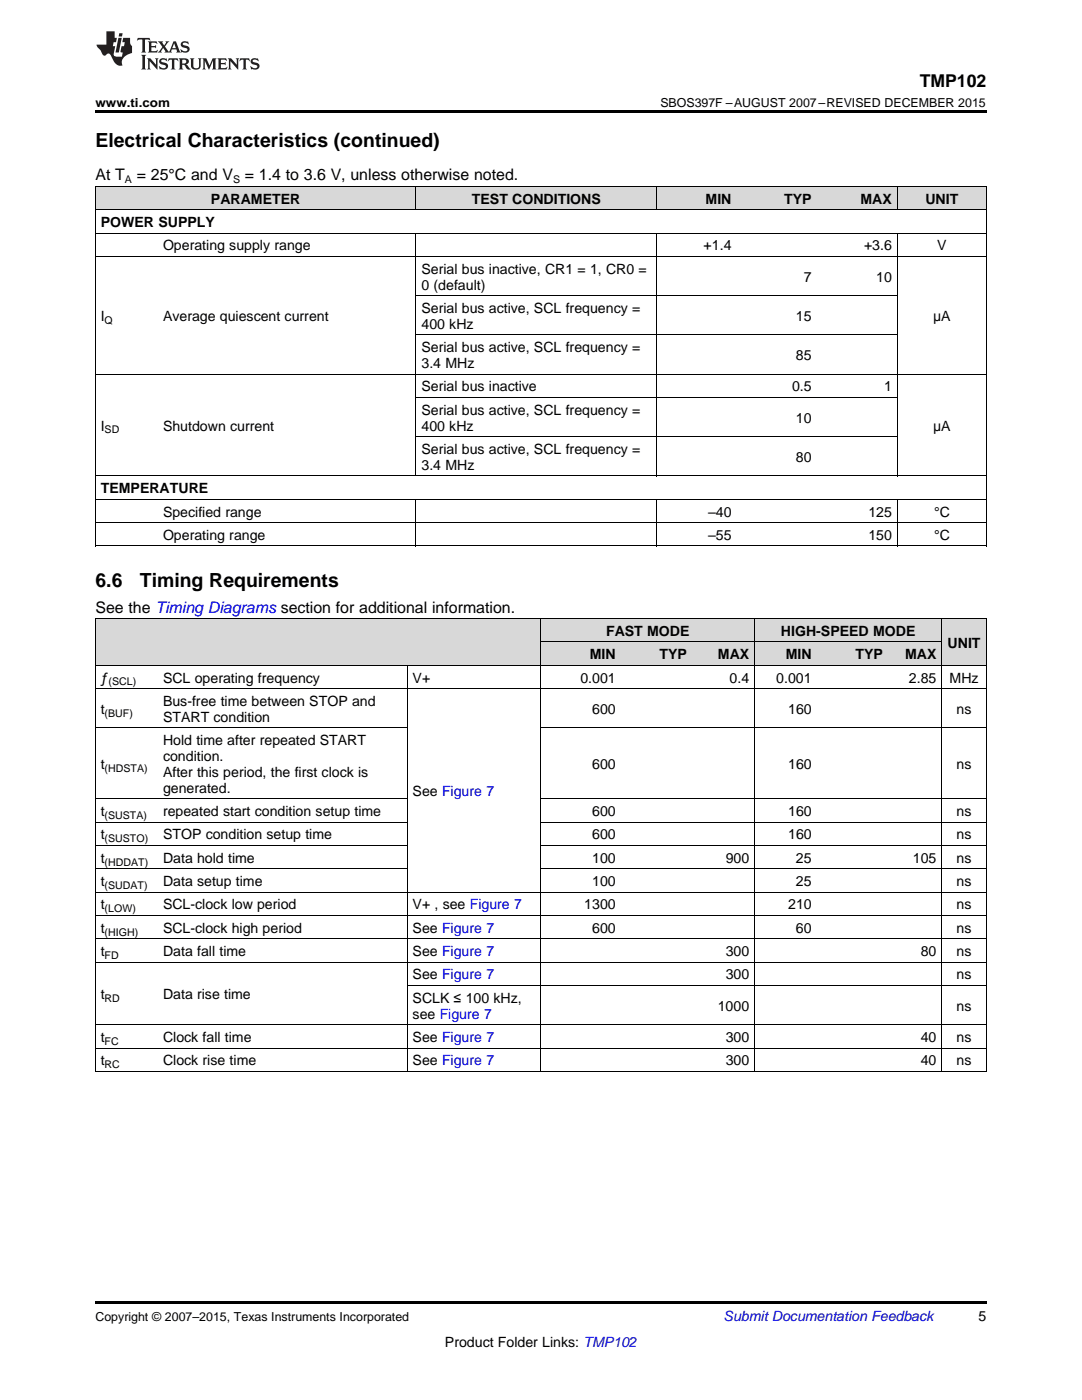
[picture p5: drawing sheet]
<svg xmlns="http://www.w3.org/2000/svg" width="216mm" height="279mm" viewBox="0 0 216 279" stroke-linecap="round" stroke-linejoin="round" font-family="sans-serif">
<defs><g id="words">
<g font-size="3.9">
<text x="19" y="29.3">Electrical Characteristics (continued)</text>
<text x="19" y="117.1">6.6</text>
<text x="27.9" y="117.1">Timing Requirements</text>
</g>
<text font-size="3.5" x="183.5" y="17.3">TMP102</text>
<g font-size="3.2">
<text x="19" y="36">At T</text>
<text x="27.3" y="36">= 25°C and V</text>
<text x="48.9" y="36">= 1.4 to 3.6 V, unless otherwise noted.</text>
<text x="19" y="122.2">See the Timing Diagrams section for additional information.</text>
</g>
<g font-size="2.8">
<text x="42.1" y="40.6">PARAMETER</text>
<text x="94.2" y="40.6">TEST CONDITIONS</text>
<text x="140.8" y="40.6">MIN</text>
<text x="156.5" y="40.6">TYP</text>
<text x="171.7" y="40.6">MAX</text>
<text x="184.6" y="40.6">UNIT</text>
<text x="20.1" y="45.3">POWER SUPPLY</text>
<text x="32.5" y="50">Operating supply range</text>
<text x="140.4" y="50">+1.4</text>
<text x="172.4" y="50">+3.6</text>
<text x="187" y="50">V</text>
<text x="84.1" y="54.6">Serial bus inactive, CR1 = 1, CR0 =</text>
<text x="84.1" y="57.8">0 (default)</text>
<text x="160.4" y="56.2">7</text>
<text x="174.8" y="56.2">10</text>
<text x="20.1" y="64">I</text>
<text x="32.5" y="64">Average quiescent current</text>
<text x="84.1" y="62.4">Serial bus active, SCL frequency =</text>
<text x="84.1" y="65.6">400 kHz</text>
<text x="158.8" y="64">15</text>
<text x="186.2" y="64">μA</text>
<text x="84.1" y="70.3">Serial bus active, SCL frequency =</text>
<text x="158.8" y="71.9">85</text>
<text x="84.1" y="73.4">3.4 MHz</text>
<text x="84.1" y="78.1">Serial bus inactive</text>
<text x="84.1" y="82.8">Serial bus active, SCL frequency =</text>
<text x="158" y="78.1">0.5</text>
<text x="176.4" y="78.1">1</text>
<text x="20.1" y="85.9">I</text>
<text x="32.5" y="85.9">Shutdown current</text>
<text x="84.1" y="85.9">400 kHz</text>
<text x="158.8" y="84.3">10</text>
<text x="186.2" y="85.9">μA</text>
<text x="84.1" y="90.6">Serial bus active, SCL frequency =</text>
<text x="84.1" y="93.8">3.4 MHz</text>
<text x="158.8" y="92.2">80</text>
<text x="20.1" y="98.4">TEMPERATURE</text>
<text x="32.5" y="103.1">Specified range</text>
<text x="32.5" y="107.7">Operating range</text>
<text x="141.3" y="103.1">–40</text>
<text x="141.3" y="107.7">–55</text>
<text x="173.3" y="103.1">125</text>
<text x="173.3" y="107.7">150</text>
<text x="186.4" y="103.1">°C</text>
<text x="186.4" y="107.7">°C</text>
<text x="117.7" y="131.6">MIN</text>
<text x="120.9" y="126.9">FAST MODE</text>
<text x="131.6" y="131.6">TYP</text>
<text x="143.3" y="131.6">MAX</text>
<text x="155.8" y="126.9">HIGH-SPEED MODE</text>
<text x="156.8" y="131.6">MIN</text>
<text x="170.7" y="131.6">TYP</text>
<text x="180.6" y="131.6">MAX</text>
<text x="189.1" y="129.2">UNIT</text>
<text x="20.1" y="136.2">ƒ</text>
<text x="32.5" y="136.2">SCL operating frequency</text>
<text x="82.3" y="136.2">V+</text>
<text x="115.8" y="136.2">0.001</text>
<text x="145.6" y="136.2">0.4</text>
<text x="154.9" y="136.2">0.001</text>
<text x="181.4" y="136.2">2.85</text>
<text x="189.5" y="136.2">MHz</text>
<text x="20.1" y="142.5">t</text>
<text x="32.5" y="140.9">Bus-free time between STOP and</text>
<text x="118.2" y="142.5">600</text>
<text x="157.3" y="142.5">160</text>
<text x="190.9" y="142.5">ns</text>
<text x="32.5" y="144">START condition</text>
<text x="32.5" y="148.7">Hold time after repeated START</text>
<text x="20.1" y="153.5">t</text>
<text x="32.5" y="151.9">condition.</text>
<text x="32.5" y="155">After this period, the first clock is</text>
<text x="118.2" y="153.5">600</text>
<text x="157.3" y="153.5">160</text>
<text x="190.9" y="153.5">ns</text>
<text x="32.5" y="158.2">generated.</text>
<text x="82.3" y="158.9">See Figure 7</text>
<text x="20.1" y="162.9">t</text>
<text x="20.1" y="167.5">t</text>
<text x="32.5" y="162.9">repeated start condition setup time</text>
<text x="32.5" y="167.5">STOP condition setup time</text>
<text x="118.2" y="162.9">600</text>
<text x="118.2" y="167.5">600</text>
<text x="157.3" y="162.9">160</text>
<text x="157.3" y="167.5">160</text>
<text x="190.9" y="162.9">ns</text>
<text x="190.9" y="167.5">ns</text>
<text x="20.1" y="172.2">t</text>
<text x="32.5" y="172.2">Data hold time</text>
<text x="118.2" y="172.2">100</text>
<text x="144.8" y="172.2">900</text>
<text x="158.8" y="172.2">25</text>
<text x="182.1" y="172.2">105</text>
<text x="190.9" y="172.2">ns</text>
<text x="20.1" y="176.8">t</text>
<text x="32.5" y="176.8">Data setup time</text>
<text x="118.2" y="176.8">100</text>
<text x="158.8" y="176.8">25</text>
<text x="190.9" y="176.8">ns</text>
<text x="20.1" y="181.5">t</text>
<text x="32.5" y="181.5">SCL-clock low period</text>
<text x="82.3" y="181.5">V+ , see Figure 7</text>
<text x="116.6" y="181.5">1300</text>
<text x="157.3" y="181.5">210</text>
<text x="190.9" y="181.5">ns</text>
<text x="20.1" y="186.2">t</text>
<text x="20.1" y="190.8">t</text>
<text x="32.5" y="186.2">SCL-clock high period</text>
<text x="32.5" y="190.8">Data fall time</text>
<text x="82.3" y="186.2">See Figure 7</text>
<text x="82.3" y="190.8">See Figure 7</text>
<text x="118.2" y="186.2">600</text>
<text x="144.8" y="190.8">300</text>
<text x="158.8" y="186.2">60</text>
<text x="183.7" y="190.8">80</text>
<text x="190.9" y="186.2">ns</text>
<text x="190.9" y="190.8">ns</text>
<text x="82.3" y="195.5">See Figure 7</text>
<text x="144.8" y="195.5">300</text>
<text x="190.9" y="195.5">ns</text>
<text x="20.1" y="199.4">t</text>
<text x="32.5" y="199.4">Data rise time</text>
<text x="82.3" y="200.1">SCLK ≤ 100 kHz,</text>
<text x="82.3" y="203.3">see Figure 7</text>
<text x="143.2" y="201.7">1000</text>
<text x="190.9" y="201.7">ns</text>
<text x="20.1" y="208">t</text>
<text x="32.5" y="208">Clock fall time</text>
<text x="82.3" y="208">See Figure 7</text>
<text x="144.8" y="208">300</text>
<text x="183.7" y="208">40</text>
<text x="190.9" y="208">ns</text>
<text x="20.1" y="212.6">t</text>
<text x="32.5" y="212.6">Clock rise time</text>
<text x="82.3" y="212.6">See Figure 7</text>
<text x="144.8" y="212.6">300</text>
<text x="183.7" y="212.6">40</text>
<text x="190.9" y="212.6">ns</text>
<text x="195.3" y="263.6">5</text>
<text x="88.8" y="268.9">Product Folder Links: TMP102</text>
</g>
<text font-size="2.8" fill="#0000c8" x="144.4" y="263.6">Submit Documentation Feedback</text>
<g font-size="2.5">
<text x="19" y="21.4">www.ti.com</text>
<text x="131.8" y="21.4">SBOS397F –AUGUST 2007–REVISED DECEMBER 2015</text>
<text x="19" y="263.6">Copyright © 2007–2015, Texas Instruments Incorporated</text>
</g>
<g font-size="2.1">
<text x="24.9" y="36.6">A</text>
<text x="46.5" y="36.6">S</text>
<text x="20.9" y="64.6">Q</text>
<text x="20.9" y="86.5">SD</text>
<text x="21.7" y="136.8">(SCL)</text>
<text x="20.9" y="143">(BUF)</text>
<text x="20.9" y="154">(HDSTA)</text>
<text x="20.9" y="163.4">(SUSTA)</text>
<text x="20.9" y="168.1">(SUSTO)</text>
<text x="20.9" y="172.8">(HDDAT)</text>
<text x="20.9" y="177.4">(SUDAT)</text>
<text x="20.9" y="182.1">(LOW)</text>
<text x="20.9" y="186.7">(HIGH)</text>
<text x="20.9" y="191.4">FD</text>
<text x="20.9" y="200">RD</text>
<text x="20.9" y="208.5">FC</text>
<text x="20.9" y="213.2">RC</text>
</g>
</g></defs>
<g fill="#d8d8d8">
<path d="M19 123.5h12.5v9.3h-12.5z"/>
<path d="M31.5 123.5h49.8v9.3h-49.8z"/>
<path d="M81.3 123.5h26.6v9.3h-26.6z"/>
<path d="M107.9 128.2h16v4.6h-16z"/>
<path d="M123.9 128.2h14.2v4.6h-14.2z"/>
<path d="M138.1 128.2h12.5v4.6h-12.5z"/>
<path d="M150.6 128.2h12.5v4.6h-12.5z"/>
<path d="M163.1 128.2h14.2v4.6h-14.2z"/>
<path d="M177.3 128.2h10.7v4.6h-10.7z"/>
<path d="M188 123.5h8.8v9.3h-8.8z"/>
<path d="M107.9 123.5h16v4.7h-16z"/>
<path d="M123.9 123.5h14.2v4.7h-14.2z"/>
<path d="M138.1 123.5h12.5v4.7h-12.5z"/>
<path d="M150.6 123.5h12.5v4.7h-12.5z"/>
<path d="M163.1 123.5h14.2v4.7h-14.2z"/>
<path d="M177.3 123.5h10.7v4.7h-10.7z"/>
<path d="M19 37.3h12.5v4.6h-12.5z"/>
<path d="M31.5 37.3h35.5v4.6h-35.5z"/>
<path d="M67 37.3h16v4.6h-16z"/>
<path d="M83 37.3h48.1v4.6h-48.1z"/>
<path d="M131.1 37.3h15.9v4.6h-15.9z"/>
<path d="M147 37.3h16.1v4.6h-16.1z"/>
<path d="M163.1 37.3h16v4.6h-16z"/>
<path d="M179.1 37.3h17.7v4.6h-17.7z"/>
</g>
<path d="M19 22h177.8v.5h-177.8zM19 213.9h.2zM81.2 213.9h.1zM107.8 213.9h.1zM123.8 213.9h.1zM138 213.9h.1zM150.5 213.9h.1zM162.9 213.9h.2zM187.9 213.9h.1zM196.7 213.9h.1zM19 259.7h177.8v.5h-177.8z" fill="#000"/>
<g fill="none" stroke="#000" stroke-width=".2">
<path d="M19 37.2h177.8M19.1 37.2v71.8M83 37.2v4.7M131 37.2v4.7M179 37.2v4.7M196.8 37.2v71.8M19 51.2h177.8M19 46.5h177.8M19 41.9h177.8M83 46.6v48.4M83 59h96M131 46.6v48.4"/>
<path d="M179 46.6v48.4M19 74.7h177.8M83 79.3h96M83 66.8h96M19 99.6h177.8M19 95h177.8M83 99.7v9.3M83 87.2h96M131 99.7v9.3M179 99.7v9.3M19 109h177.8M19 104.3h177.8"/>
<path d="M19 137.4h177.8M19 132.8h177.8M19 123.5h177.8M19.1 123.5v90.4M81.2 132.8v81.1M107.9 123.5v90.4M107.9 128.1h80M150.5 123.5v90.4M187.9 123.5v90.4M196.8 123.5v90.4M19 159.4h62.2M19 145.3h62.2"/>
<path d="M107.9 159.4h88.9M107.9 145.3h88.9M19 178.1h177.8M19 173.4h62.2M19 168.8h62.2M19 164.1h62.2M107.9 173.4h88.9M107.9 168.8h88.9M107.9 164.1h88.9M19 192h177.8M19 187.4h177.8M19 182.7h177.8"/>
<path d="M81.3 196.7h115.5M19 213.8h177.8M19 209.2h177.8M19 204.5h177.8"/>
</g>
<g fill="#231f20">
<path d="M27.5 7.6l-.1 .5 .4-.2h.6v.1v2.1l-.2 .4h1l-.3-.4v-2.1l.1-.1h.5l.5 .2-.2-.5zM29.5 8.3l.2 .3v1.5l-.2 .4h1.8l.2-.6a1.04 1.04 0 0 1-1.3 .2v-.7h.6l.3 .2v-.6l-.3 .2h-.6v-.6l.8-.1 .4 .3-.2-.5zM31.5 8.3l.9 1.1-.9 1.1h.8l-.2-.2 .5-.7 .4 .7-.2 .2h1.5l-.1-.2 .1-.4h.9l.1 .4-.2 .2h1l-.3-.3-.7-1.9h-.5l-.9 2-.8-1 .9-1h-.8l.1 .3-.3 .5-.4-.6 .2-.2zM34.7 8.6l.4 1h-.7zM36.3 8.4a.63 .63 0 0 0-.2 .7 .63 .63 0 0 0 .6 .4l.6 .2 .1 .2a.75 .75 0 0 1-.7 .4 .75 .75 0 0 1-.6-.5l.1 .7 .1-.1a1.11 1.11 0 0 0 1.5-.6 1.13 1.13 0 0 0-1.2-.8l-.1-.4a1.04 1.04 0 0 1 1.2 .2l-.2-.5-.1 .1-.5-.2zM28.2 10.9l.2 .4v2.2l-.2 .4h1l-.3-.4v-2.2l.3-.4zM29.3 11.6l.3 .4v1.5l-.3 .4h.8l-.2-.4v-1.3l1.5 1.7v-1.9l.2-.4h-.7l.2 .4v.9l-1.1-1.3zM32 11.8a.62 .62 0 0 0-.2 .7 .62 .62 0 0 0 .6 .4l.6 .1 .1 .3a.76 .76 0 0 1-.7 .3 .76 .76 0 0 1-.6-.4l.1 .7 .1-.1a1.11 1.11 0 0 0 1.5-.6 1.13 1.13 0 0 0-1.2-.8l-.1-.4a1.04 1.04 0 0 1 1.2 .2l-.2-.6-.1 .1-.5-.1zM33.7 11.6l-.2 .6a.61 .61 0 0 1 .8-.3v1.6l-.2 .4h.9l-.2-.4v-1.6a.63 .63 0 0 1 .8 .3l-.2-.6zM35.6 11.6l.3 .4v1.5l-.3 .4h1l-.2-.2v-.8l.5 .2a.76 .76 0 0 0 1.2 .7l-1-1a.58 .58 0 0 0 .6-.5 .58 .58 0 0 0-.5-.6zM36.4 11.9h.1a.45 .45 0 0 1 .5 .1 .45 .45 0 0 1 .1 .5l-.7 .2zM37.9 11.6l.2 .2a2.17 2.17 0 0 0 .3 1.9 .99 .99 0 0 0 1.6-.6v-1.1l.2-.4h-.7l.2 .2a1.92 1.92 0 0 1-.2 1.8 .6 .6 0 0 1-.9-.5v-1.1l.2-.4zM40.4 11.6l.2 .4v1.5l-.2 .4h.7l-.2-.4v-1.4l.8 1.8 .8-1.8v1.4l-.2 .4h.9l-.2-.4v-1.5l.2-.4h-.8l-.6 1.5-.6-1.5zM43.4 11.6l.2 .4v1.5l-.2 .4h1.8l.2-.6a1.04 1.04 0 0 1-1.3 .1v-.6h.5l.4 .2v-.6l-.4 .2h-.5v-.7h.8l.3 .3-.1-.6zM45.5 11.6l.2 .4v1.5l-.2 .4h.7l-.2-.4v-1.3l1.5 1.7v-1.9l.2-.4h-.7l.2 .4v.9l-1.1-1.3zM47.9 11.6l-.1 .6a.61 .61 0 0 1 .8-.3v1.6l-.3 .4h1l-.3-.4 .1-1.6a.63 .63 0 0 1 .7 .3l-.1-.6zM50.2 11.8a.62 .62 0 0 0-.2 .7 .62 .62 0 0 0 .6 .4l.6 .1 .2 .3a.76 .76 0 0 1-.8 .3 .76 .76 0 0 1-.6-.4l.1 .7 .2-.1a1.11 1.11 0 0 0 1.5-.6 1.13 1.13 0 0 0-1.3-.8l-.1-.4a1.04 1.04 0 0 1 1.2 .2l-.1-.6-.2 .1-.5-.1z"/>
<path d="M21.2 6.3v2.6h-1.9l.1 .4 .7 .9a.91 .91 0 0 0 1 .8 .56 .56 0 0 1 .5-.3 .56 .56 0 0 1 .5 .3l.4 .8a1.53 1.53 0 0 0 1.9 1.2 1.54 1.54 0 0 1 1-2.1l.9-.3v-1.4a1.52 1.52 0 0 1-.3-1.6h-1.4l-.2 .8h.5l-.2 .8h-.4l-.2 1v.2l.4 .1-.2 .8a1.93 1.93 0 0 1-1.6-.3l.3-1.8h-.5l.2-.8h.4l.2-.8h-.4v-1.3zM23.6 7.6l-.6 2.9h.7l.6-2.9zM23.8 6.6l-.1 .7h.6l.2-.7z"/>
</g>
<use href="#words"/>
</svg>
